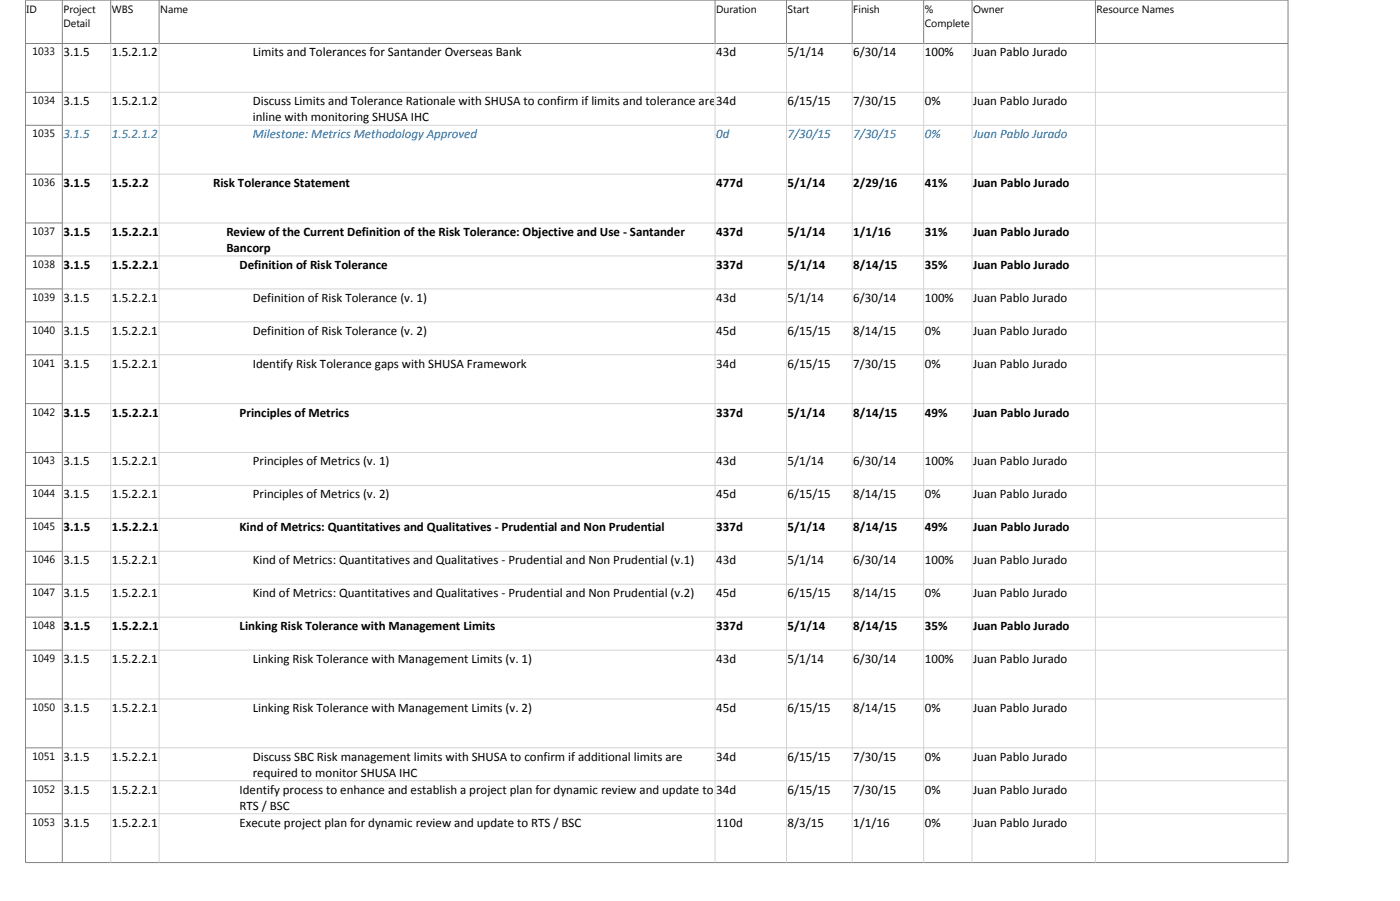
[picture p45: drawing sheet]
<svg xmlns="http://www.w3.org/2000/svg" width="421mm" height="271mm" viewBox="0 0 421 271" stroke-linecap="round" stroke-linejoin="round" font-family="sans-serif">
<defs><g id="words">
<g font-size="3.9">
<text x="19.1" y="17">3.1.5</text>
<text x="33.7" y="17">1.5.2.1.2.1.5</text>
<text x="76.1" y="17">Limits and Tolerances for Santander Overseas Bank</text>
<text x="215.5" y="17">43d</text>
<text x="237" y="17">5/1/14</text>
<text x="256.8" y="17">6/30/14</text>
<text x="278.3" y="17">100%</text>
<text x="292.9" y="17">Juan Pablo Jurado</text>
<text x="19.1" y="31.7">3.1.5</text>
<text x="33.7" y="31.7">1.5.2.1.2.1.6</text>
<text x="76.1" y="31.7">Discuss Limits and Tolerance Rationale with SHUSA to confirm if limits and tolerance are</text>
<text x="215.5" y="31.7">34d</text>
<text x="237" y="31.7">6/15/15</text>
<text x="256.8" y="31.7">7/30/15</text>
<text x="278.3" y="31.7">0%</text>
<text x="292.9" y="31.7">Juan Pablo Jurado</text>
<text x="76.1" y="36.5">inline with monitoring SHUSA IHC</text>
<text x="19.1" y="56.3">3.1.5</text>
<text x="33.7" y="56.3">1.5.2.2</text>
<text x="64.1" y="56.3">Risk Tolerance Statement</text>
<text x="215.5" y="56.3">477d</text>
<text x="237" y="56.3">5/1/14</text>
<text x="256.8" y="56.3">2/29/16</text>
<text x="278.3" y="56.3">41%</text>
<text x="292.9" y="56.3">Juan Pablo Jurado</text>
<text x="19.1" y="71">3.1.5</text>
<text x="33.7" y="71">1.5.2.2.1</text>
<text x="68.1" y="71">Review of the Current Definition of the Risk Tolerance: Objective and Use - Santander</text>
<text x="215.5" y="71">437d</text>
<text x="237" y="71">5/1/14</text>
<text x="256.8" y="71">1/1/16</text>
<text x="278.3" y="71">31%</text>
<text x="292.9" y="71">Juan Pablo Jurado</text>
<text x="68.1" y="75.7">Bancorp</text>
<text x="19.1" y="80.9">3.1.5</text>
<text x="33.7" y="80.9">1.5.2.2.1.1</text>
<text x="72.1" y="80.9">Definition of Risk Tolerance</text>
<text x="215.5" y="80.9">337d</text>
<text x="237" y="80.9">5/1/14</text>
<text x="256.8" y="80.9">8/14/15</text>
<text x="278.3" y="80.9">35%</text>
<text x="292.9" y="80.9">Juan Pablo Jurado</text>
<text x="19.1" y="90.8">3.1.5</text>
<text x="33.7" y="90.8">1.5.2.2.1.1.1</text>
<text x="76.1" y="90.8">Definition of Risk Tolerance (v. 1)</text>
<text x="215.5" y="90.8">43d</text>
<text x="237" y="90.8">5/1/14</text>
<text x="256.8" y="90.8">6/30/14</text>
<text x="278.3" y="90.8">100%</text>
<text x="292.9" y="90.8">Juan Pablo Jurado</text>
<text x="19.1" y="100.7">3.1.5</text>
<text x="33.7" y="100.7">1.5.2.2.1.1.2</text>
<text x="76.1" y="100.7">Definition of Risk Tolerance (v. 2)</text>
<text x="215.5" y="100.7">45d</text>
<text x="237" y="100.7">6/15/15</text>
<text x="256.8" y="100.7">8/14/15</text>
<text x="278.3" y="100.7">0%</text>
<text x="292.9" y="100.7">Juan Pablo Jurado</text>
<text x="19.1" y="110.6">3.1.5</text>
<text x="33.7" y="110.6">1.5.2.2.1.1.3</text>
<text x="76.1" y="110.6">Identify Risk Tolerance gaps with SHUSA Framework</text>
<text x="215.5" y="110.6">34d</text>
<text x="237" y="110.6">6/15/15</text>
<text x="256.8" y="110.6">7/30/15</text>
<text x="278.3" y="110.6">0%</text>
<text x="292.9" y="110.6">Juan Pablo Jurado</text>
<text x="19.1" y="125.3">3.1.5</text>
<text x="33.7" y="125.3">1.5.2.2.1.2</text>
<text x="72.1" y="125.3">Principles of Metrics</text>
<text x="215.5" y="125.3">337d</text>
<text x="237" y="125.3">5/1/14</text>
<text x="256.8" y="125.3">8/14/15</text>
<text x="278.3" y="125.3">49%</text>
<text x="292.9" y="125.3">Juan Pablo Jurado</text>
<text x="19.1" y="140">3.1.5</text>
<text x="33.7" y="140">1.5.2.2.1.2.1</text>
<text x="76.1" y="140">Principles of Metrics (v. 1)</text>
<text x="215.5" y="140">43d</text>
<text x="237" y="140">5/1/14</text>
<text x="256.8" y="140">6/30/14</text>
<text x="278.3" y="140">100%</text>
<text x="292.9" y="140">Juan Pablo Jurado</text>
<text x="19.1" y="149.9">3.1.5</text>
<text x="33.7" y="149.9">1.5.2.2.1.2.2</text>
<text x="76.1" y="149.9">Principles of Metrics (v. 2)</text>
<text x="215.5" y="149.9">45d</text>
<text x="237" y="149.9">6/15/15</text>
<text x="256.8" y="149.9">8/14/15</text>
<text x="278.3" y="149.9">0%</text>
<text x="292.9" y="149.9">Juan Pablo Jurado</text>
<text x="19.1" y="159.8">3.1.5</text>
<text x="33.7" y="159.8">1.5.2.2.1.3</text>
<text x="72.1" y="159.8">Kind of Metrics: Quantitatives and Qualitatives - Prudential and Non Prudential</text>
<text x="215.5" y="159.8">337d</text>
<text x="237" y="159.8">5/1/14</text>
<text x="256.8" y="159.8">8/14/15</text>
<text x="278.3" y="159.8">49%</text>
<text x="292.9" y="159.8">Juan Pablo Jurado</text>
<text x="19.1" y="169.7">3.1.5</text>
<text x="33.7" y="169.7">1.5.2.2.1.3.1</text>
<text x="76.1" y="169.7">Kind of Metrics: Quantitatives and Qualitatives - Prudential and Non Prudential (v.1)</text>
<text x="215.5" y="169.7">43d</text>
<text x="237" y="169.7">5/1/14</text>
<text x="256.8" y="169.7">6/30/14</text>
<text x="278.3" y="169.7">100%</text>
<text x="292.9" y="169.7">Juan Pablo Jurado</text>
<text x="19.1" y="179.6">3.1.5</text>
<text x="33.7" y="179.6">1.5.2.2.1.3.2</text>
<text x="76.1" y="179.6">Kind of Metrics: Quantitatives and Qualitatives - Prudential and Non Prudential (v.2)</text>
<text x="215.5" y="179.6">45d</text>
<text x="237" y="179.6">6/15/15</text>
<text x="256.8" y="179.6">8/14/15</text>
<text x="278.3" y="179.6">0%</text>
<text x="292.9" y="179.6">Juan Pablo Jurado</text>
<text x="19.1" y="189.5">3.1.5</text>
<text x="33.7" y="189.5">1.5.2.2.1.4</text>
<text x="72.1" y="189.5">Linking Risk Tolerance with Management Limits</text>
<text x="215.5" y="189.5">337d</text>
<text x="237" y="189.5">5/1/14</text>
<text x="256.8" y="189.5">8/14/15</text>
<text x="278.3" y="189.5">35%</text>
<text x="292.9" y="189.5">Juan Pablo Jurado</text>
<text x="19.1" y="199.4">3.1.5</text>
<text x="33.7" y="199.4">1.5.2.2.1.4.1</text>
<text x="76.1" y="199.4">Linking Risk Tolerance with Management Limits (v. 1)</text>
<text x="215.5" y="199.4">43d</text>
<text x="237" y="199.4">5/1/14</text>
<text x="256.8" y="199.4">6/30/14</text>
<text x="278.3" y="199.4">100%</text>
<text x="292.9" y="199.4">Juan Pablo Jurado</text>
<text x="19.1" y="214.1">3.1.5</text>
<text x="33.7" y="214.1">1.5.2.2.1.4.2</text>
<text x="76.1" y="214.1">Linking Risk Tolerance with Management Limits (v. 2)</text>
<text x="215.5" y="214.1">45d</text>
<text x="237" y="214.1">6/15/15</text>
<text x="256.8" y="214.1">8/14/15</text>
<text x="278.3" y="214.1">0%</text>
<text x="292.9" y="214.1">Juan Pablo Jurado</text>
<text x="19.1" y="228.8">3.1.5</text>
<text x="33.7" y="228.8">1.5.2.2.1.4.3</text>
<text x="76.1" y="228.8">Discuss SBC Risk management limits with SHUSA to confirm if additional limits are</text>
<text x="76.1" y="233.6">required to monitor SHUSA IHC</text>
<text x="215.5" y="228.8">34d</text>
<text x="237" y="228.8">6/15/15</text>
<text x="256.8" y="228.8">7/30/15</text>
<text x="278.3" y="228.8">0%</text>
<text x="292.9" y="228.8">Juan Pablo Jurado</text>
<text x="19.1" y="238.7">3.1.5</text>
<text x="33.7" y="238.7">1.5.2.2.1.5</text>
<text x="72.1" y="238.7">Identify process to enhance and establish a project plan for dynamic review and update to</text>
<text x="215.5" y="238.7">34d</text>
<text x="237" y="238.7">6/15/15</text>
<text x="256.8" y="238.7">7/30/15</text>
<text x="278.3" y="238.7">0%</text>
<text x="292.9" y="238.7">Juan Pablo Jurado</text>
<text x="72.1" y="243.5">RTS / BSC</text>
<text x="19.1" y="248.6">3.1.5</text>
<text x="33.7" y="248.6">1.5.2.2.1.6</text>
<text x="72.1" y="248.6">Execute project plan for dynamic review and update to RTS / BSC</text>
<text x="215.5" y="248.6">110d</text>
<text x="237" y="248.6">8/3/15</text>
<text x="256.8" y="248.6">1/1/16</text>
<text x="278.3" y="248.6">0%</text>
<text x="292.9" y="248.6">Juan Pablo Jurado</text>
</g>
<g font-size="3.9" fill="#0070c0">
<text x="19.1" y="41.6">3.1.5</text>
<text x="33.7" y="41.6">1.5.2.1.2.1.7</text>
<text x="76.1" y="41.6">Milestone: Metrics Methodology Approved</text>
<text x="215.5" y="41.6">0d</text>
<text x="237" y="41.6">7/30/15</text>
<text x="256.8" y="41.6">7/30/15</text>
<text x="278.3" y="41.6">0%</text>
<text x="292.9" y="41.6">Juan Pablo Jurado</text>
</g>
<g font-size="3.2">
<text x="8" y="3.8">ID</text>
<text x="19.1" y="3.8">Project</text>
<text x="33.7" y="3.8">WBS</text>
<text x="48.2" y="3.8">Name</text>
<text x="215.5" y="3.8">Duration</text>
<text x="237" y="3.8">Start</text>
<text x="256.8" y="3.8">Finish</text>
<text x="278.3" y="3.8">%</text>
<text x="292.9" y="3.8">Owner</text>
<text x="330" y="3.8">Resource Names</text>
<text x="19.1" y="8">Detail</text>
<text x="278.3" y="8">Complete</text>
<text x="9.8" y="16.7">1033</text>
<text x="9.8" y="31.4">1034</text>
<text x="9.8" y="41.3">1035</text>
<text x="9.8" y="56">1036</text>
<text x="9.8" y="70.7">1037</text>
<text x="9.8" y="80.6">1038</text>
<text x="9.8" y="90.5">1039</text>
<text x="9.8" y="100.4">1040</text>
<text x="9.8" y="110.3">1041</text>
<text x="9.8" y="125">1042</text>
<text x="9.8" y="139.7">1043</text>
<text x="9.8" y="149.6">1044</text>
<text x="9.8" y="159.5">1045</text>
<text x="9.8" y="169.4">1046</text>
<text x="9.8" y="179.3">1047</text>
<text x="9.8" y="189.2">1048</text>
<text x="9.8" y="199.1">1049</text>
<text x="9.8" y="213.8">1050</text>
<text x="9.8" y="228.5">1051</text>
<text x="9.8" y="238.4">1052</text>
<text x="9.8" y="248.3">1053</text>
</g>
</g></defs>
<g fill="none" stroke="#808080" stroke-width=".3">
<path d="M7.7 13.1h379.9M7.7 0h379.9v259.4h-379.9zM18.8 0v259.4M33.3 0v13.1M47.9 0v13.1M215.2 0v13.1M236.7 0v13.1M256.5 0v13.1M278 0v13.1M292.5 0v13.1M329.7 0v13.1M7.7 27.8h11.1"/>
<path d="M7.7 37.7h11.1M7.7 52.4h11.1M7.7 67.1h11.1M7.7 77h11.1M7.7 86.9h11.1M7.7 96.8h11.1M7.7 106.7h11.1M7.7 121.4h11.1M7.7 136.1h11.1M7.7 146h11.1M7.7 155.9h11.1M7.7 165.8h11.1"/>
<path d="M7.7 175.7h11.1M7.7 185.6h11.1M7.7 195.5h11.1M7.7 210.2h11.1M7.7 224.9h11.1M7.7 234.8h11.1M7.7 244.7h11.1"/>
</g>
<g fill="none" stroke="#d4d4d4" stroke-width=".3">
<path d="M33.3 13.1v246.3M47.9 13.1v246.3M215.2 13.1v246.3M236.7 13.1v246.3M256.5 13.1v246.3M278 13.1v246.3M292.5 13.1v246.3M329.7 13.1v246.3M18.8 27.8h368.8M18.8 37.7h368.8M18.8 52.4h368.8M18.8 67.1h368.8"/>
<path d="M18.8 77h368.8M18.8 86.9h368.8M18.8 96.8h368.8M18.8 106.7h368.8M18.8 121.4h368.8M18.8 136.1h368.8M18.8 146h368.8M18.8 155.9h368.8M18.8 165.8h368.8M18.8 175.7h368.8M18.8 185.6h368.8M18.8 195.5h368.8"/>
<path d="M18.8 210.2h368.8M18.8 224.9h368.8M18.8 234.8h368.8M18.8 244.7h368.8"/>
</g>
<use href="#words"/>
</svg>
